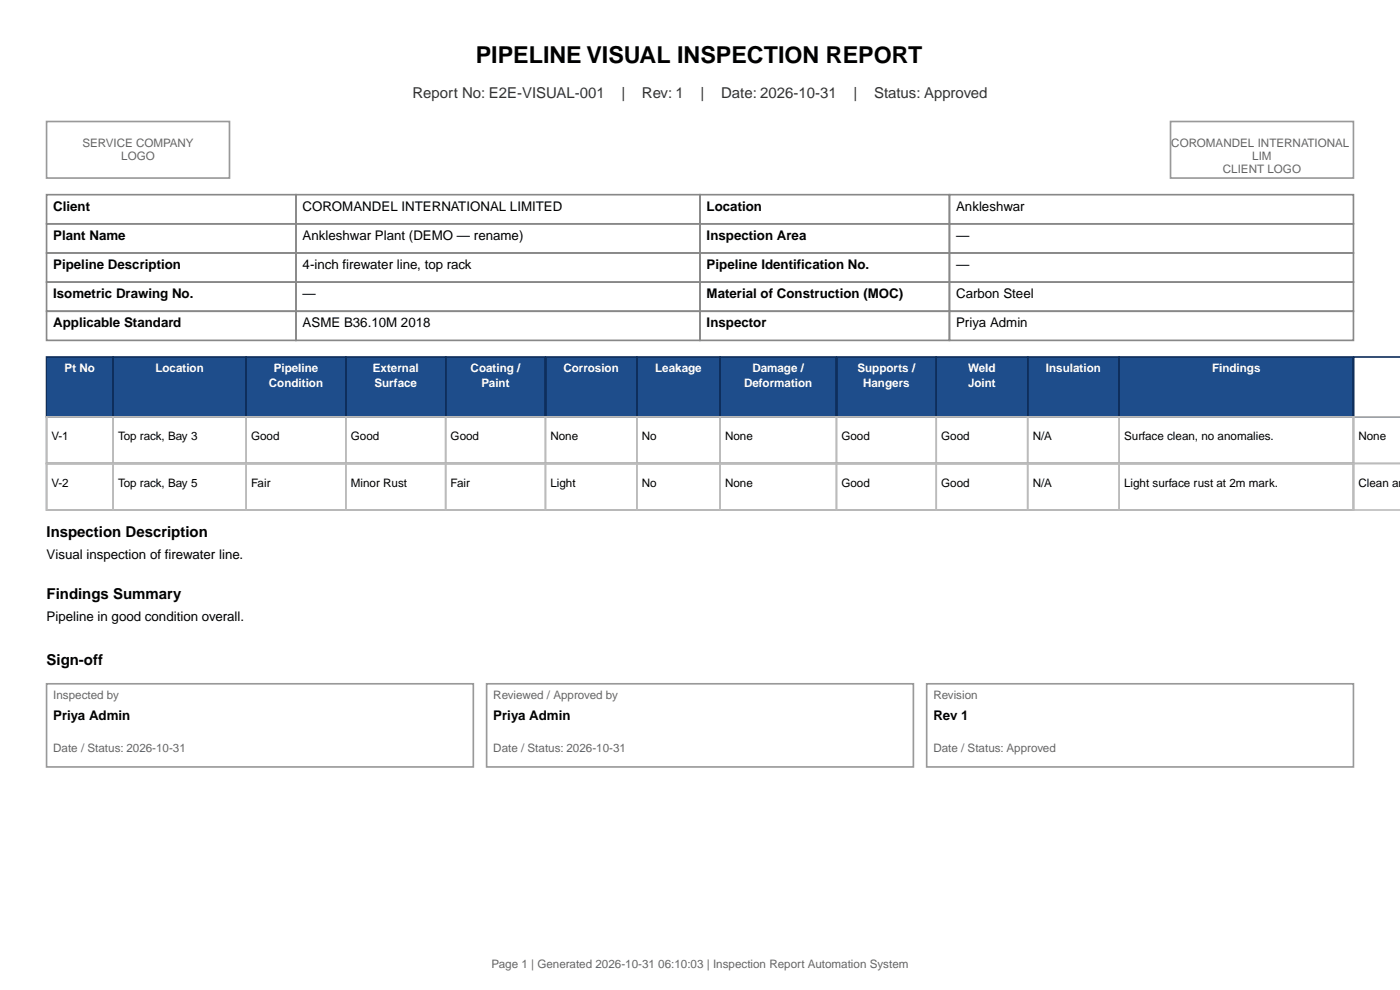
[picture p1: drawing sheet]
<svg xmlns="http://www.w3.org/2000/svg" width="297mm" height="210mm" viewBox="0 0 297 210" stroke-linecap="round" stroke-linejoin="round" font-family="sans-serif">
<defs><g id="words">
<text font-size="4.9" x="100.9" y="13.4">PIPELINE VISUAL INSPECTION REPORT</text>
<g font-size="3.2" fill="#333">
<text x="87.5" y="20.9">Report No: E2E-VISUAL-001</text>
<text x="131.8" y="20.9">|</text>
<text x="136.2" y="20.9">Rev: 1</text>
<text x="148.6" y="20.9">|</text>
<text x="153" y="20.9">Date: 2026-10-31</text>
<text x="181.1" y="20.9">|</text>
<text x="185.4" y="20.9">Status: Approved</text>
</g>
<g font-size="3.2">
<text x="9.9" y="114">Inspection Description</text>
<text x="9.9" y="127.1">Findings Summary</text>
<text x="9.9" y="141">Sign-off</text>
</g>
<g font-size="2.8">
<text x="11.3" y="44.7">Client</text>
<text x="64.2" y="44.7">COROMANDEL INTERNATIONAL LIMITED</text>
<text x="149.9" y="44.7">Location</text>
<text x="202.8" y="44.7">Ankleshwar</text>
<text x="11.3" y="50.9">Plant Name</text>
<text x="64.2" y="50.9">Ankleshwar Plant (DEMO — rename)</text>
<text x="149.9" y="50.9">Inspection Area</text>
<text x="202.8" y="50.9">—</text>
<text x="11.3" y="57.1">Pipeline Description</text>
<text x="64.2" y="57.1">4-inch firewater line, top rack</text>
<text x="149.9" y="57.1">Pipeline Identification No.</text>
<text x="202.8" y="57.1">—</text>
<text x="11.3" y="63.3">Isometric Drawing No.</text>
<text x="64.2" y="63.3">—</text>
<text x="149.9" y="63.3">Material of Construction (MOC)</text>
<text x="202.8" y="63.3">Carbon Steel</text>
<text x="11.3" y="69.5">Applicable Standard</text>
<text x="64.2" y="69.5">ASME B36.10M 2018</text>
<text x="149.9" y="69.5">Inspector</text>
<text x="202.8" y="69.5">Priya Admin</text>
<text x="9.9" y="118.7">Visual inspection of firewater line.</text>
<text x="9.9" y="131.8">Pipeline in good condition overall.</text>
<text x="11.3" y="152.7">Priya Admin</text>
<text x="104.6" y="152.7">Priya Admin</text>
<text x="198" y="152.7">Rev 1</text>
</g>
<g font-size="2.5" fill="#666">
<text x="17.5" y="31.1">SERVICE COMPANY</text>
<text x="25.7" y="33.9">LOGO</text>
<text x="248.5" y="31.1">COROMANDEL INTERNATIONAL</text>
<text x="265.7" y="33.9">LIM</text>
<text x="259.4" y="36.8">CLIENT LOGO</text>
<text x="11.3" y="148.2">Inspected by</text>
<text x="104.6" y="148.2">Reviewed / Approved by</text>
<text x="198" y="148.2">Revision</text>
<text x="11.3" y="159.5">Date / Status: 2026-10-31</text>
<text x="104.6" y="159.5">Date / Status: 2026-10-31</text>
<text x="198" y="159.5">Date / Status: Approved</text>
<text x="104.3" y="205.4">Page 1 | Generated 2026-10-31 06:10:03 | Inspection Report Automation System</text>
</g>
<g font-size="2.5" fill="#fff">
<text x="13.7" y="78.9">Pt No</text>
<text x="33" y="78.9">Location</text>
<text x="57" y="82.1">Condition</text>
<text x="58.1" y="78.9">Pipeline</text>
<text x="79.1" y="78.9">External</text>
<text x="79.4" y="82.1">Surface</text>
<text x="99.8" y="78.9">Coating /</text>
<text x="102.1" y="82.1">Paint</text>
<text x="119.5" y="78.9">Corrosion</text>
<text x="139" y="78.9">Leakage</text>
<text x="157.9" y="82.1">Deformation</text>
<text x="159.6" y="78.9">Damage /</text>
<text x="181.9" y="78.9">Supports /</text>
<text x="183.1" y="82.1">Hangers</text>
<text x="205.4" y="82.1">Joint</text>
<text x="205.4" y="78.9">Weld</text>
<text x="221.9" y="78.9">Insulation</text>
<text x="257.1" y="78.9">Findings</text>
</g>
<g font-size="2.5">
<text x="10.9" y="93.4">V-1</text>
<text x="25" y="93.4">Top rack, Bay 3</text>
<text x="53.3" y="93.4">Good</text>
<text x="74.4" y="93.4">Good</text>
<text x="95.6" y="93.4">Good</text>
<text x="116.8" y="93.4">None</text>
<text x="136.2" y="93.4">No</text>
<text x="153.8" y="93.4">None</text>
<text x="178.5" y="93.4">Good</text>
<text x="199.7" y="93.4">Good</text>
<text x="219.1" y="93.4">N/A</text>
<text x="238.5" y="93.4">Surface clean, no anomalies.</text>
<text x="288.2" y="93.4">None</text>
<text x="10.9" y="103.3">V-2</text>
<text x="25" y="103.3">Top rack, Bay 5</text>
<text x="53.3" y="103.3">Fair</text>
<text x="74.4" y="103.3">Minor Rust</text>
<text x="95.6" y="103.3">Fair</text>
<text x="116.8" y="103.3">Light</text>
<text x="136.2" y="103.3">No</text>
<text x="153.8" y="103.3">None</text>
<text x="178.5" y="103.3">Good</text>
<text x="199.7" y="103.3">Good</text>
<text x="219.1" y="103.3">N/A</text>
<text x="238.5" y="103.3">Light surface rust at 2m mark.</text>
<text x="288.2" y="103.3">Clean an</text>
</g>
</g></defs>
<path d="M9.9 25.8h38.8v12h-38.8zM248.3 25.8h38.8v12h-38.8z" fill="none" stroke="#999" stroke-width=".35"/>
<g fill="none" stroke="#888" stroke-width=".35">
<path d="M9.9 41.3h52.9v6.2h-52.9zM9.9 47.5h52.9v6.2h-52.9zM9.9 53.7h52.9v6.1h-52.9zM9.9 59.8h52.9v6.2h-52.9zM62.8 41.3h85.7v6.2h-85.7zM62.8 47.5h85.7v6.2h-85.7zM62.8 53.7h85.7v6.1h-85.7zM62.8 59.8h85.7v6.2h-85.7zM148.5 41.3h52.9v6.2h-52.9zM148.5 47.5h52.9v6.2h-52.9zM148.5 53.7h52.9v6.1h-52.9zM148.5 59.8h52.9v6.2h-52.9z"/>
<path d="M201.4 41.3h85.7v6.2h-85.7zM201.4 47.5h85.7v6.2h-85.7zM201.4 53.7h85.7v6.1h-85.7zM201.4 59.8h85.7v6.2h-85.7zM9.9 66h52.9v6.2h-52.9zM62.8 66h85.7v6.2h-85.7zM148.5 66h52.9v6.2h-52.9zM201.4 66h85.7v6.2h-85.7z"/>
</g>
<path d="M9.9 75.7h277.2v12.7h-277.2z" fill="#1e4d8b"/>
<g fill="none" stroke="#0e2d5b" stroke-width=".35">
<path d="M9.9 75.7h14.1v12.7h-14.1zM24 75.7h28.2v12.7h-28.2zM52.2 75.7h21.2v12.7h-21.2zM73.4 75.7h21.1v12.7h-21.1zM94.5 75.7h21.2v12.7h-21.2zM115.7 75.7h19.4v12.7h-19.4zM135.1 75.7h17.7v12.7h-17.7zM152.8 75.7h24.6v12.7h-24.6zM177.4 75.7h21.2v12.7h-21.2zM198.6 75.7h19.4v12.7h-19.4zM218 75.7h19.4v12.7h-19.4zM237.4 75.7h49.7v12.7h-49.7z"/>
<path d="M297.1 75.7h-10v12.7h10"/>
</g>
<path d="M9.9 88.4h277.2v9.9h-277.2zM9.9 98.3h277.2v9.9h-277.2zM9.9 145h90.5v17.7h-90.5zM103.2 145h90.6v17.7h-90.6zM196.6 145h90.5v17.7h-90.5z" fill="none" stroke="#999" stroke-width=".35"/>
<g fill="none" stroke="#bbb" stroke-width=".35">
<path d="M9.9 88.4h14.1v9.9h-14.1zM9.9 98.3h14.1v9.9h-14.1zM24 88.4h28.2v9.9h-28.2zM24 98.3h28.2v9.9h-28.2zM52.2 88.4h21.2v9.9h-21.2zM52.2 98.3h21.2v9.9h-21.2zM73.4 88.4h21.1v9.9h-21.1zM73.4 98.3h21.1v9.9h-21.1zM94.5 88.4h21.2v9.9h-21.2zM94.5 98.3h21.2v9.9h-21.2zM115.7 88.4h19.4v9.9h-19.4zM115.7 98.3h19.4v9.9h-19.4z"/>
<path d="M135.1 88.4h17.7v9.9h-17.7zM135.1 98.3h17.7v9.9h-17.7zM152.8 88.4h24.6v9.9h-24.6zM152.8 98.3h24.6v9.9h-24.6zM177.4 88.4h21.2v9.9h-21.2zM177.4 98.3h21.2v9.9h-21.2zM198.6 88.4h19.4v9.9h-19.4zM198.6 98.3h19.4v9.9h-19.4zM218 88.4h19.4v9.9h-19.4zM218 98.3h19.4v9.9h-19.4zM237.4 88.4h49.7v9.9h-49.7zM237.4 98.3h49.7v9.9h-49.7z"/>
<path d="M297.1 88.4h-10v9.9h10h-10v9.9h10"/>
</g>
<use href="#words"/>
</svg>
